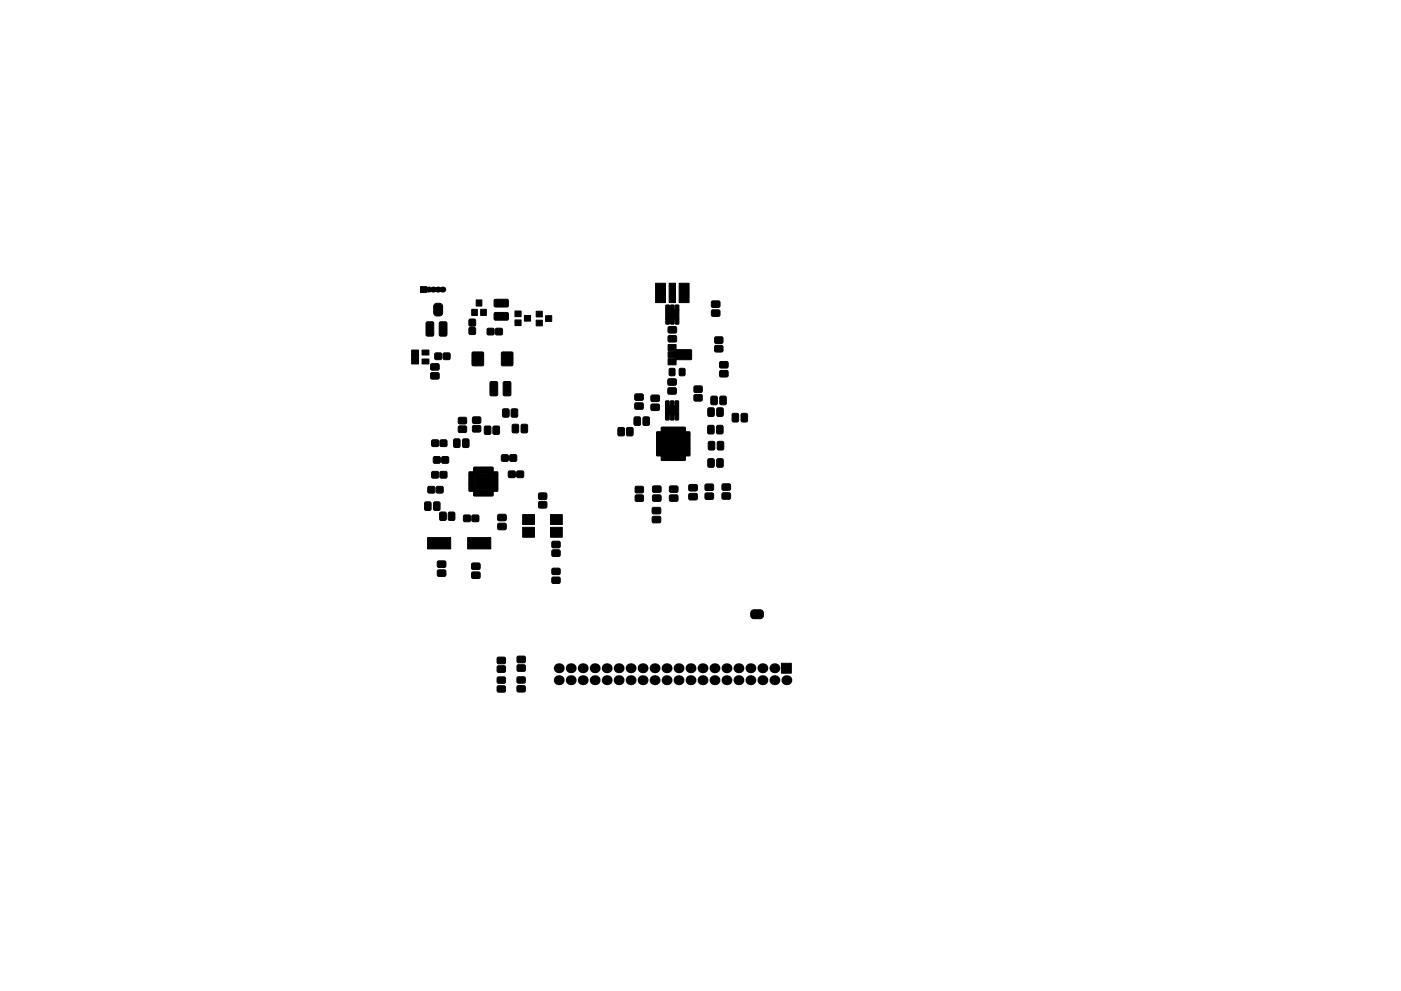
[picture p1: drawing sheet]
<svg xmlns="http://www.w3.org/2000/svg" width="297mm" height="210mm" viewBox="0 0 297 210" stroke-linecap="round" stroke-linejoin="round" font-family="sans-serif">
<g fill="#000" stroke="#000" stroke-width=".21">
<path d="M87.3 76.2h1.4v1h-1.4zM87.3 75.2h1.4v1.1h-1.4zM87.3 74.3h1.4v1h-1.4zM89.5 74.3h1.4v1h-1.4zM89.5 76.2h1.4v1h-1.4zM89.2 60.8h1.2v1.3h-1.2zM90.4 68.4l1.3-.1 .2 .2 .1 2.5-.2 .3h-1.2l-.3-.2zM92.1 64.6l.5-.3 .9 .1 .3 .5v.8h-1.8v-.7zM92 65.7h1.8v1l-.5 .3-1-.1-.3-.4zM91.4 77.2h1.6l.1 .3v.9l-.3 .1h-1.4l-.1-.3zM91.4 79.1h1.6l.1 .3v.9l-.3 .1h-1.4l-.1-.3zM92.3 75h1.3v1.2h-1.3z"/>
<path d="M93.2 68.4l1.3-.1 .2 .2 .1 2.5-.2 .3h-1.2l-.3-.2zM94 75h1.4v1.2h-1.4zM99.5 67.8h1.3v1.3h-1.3zM99.5 69.6h1.3v1.3h-1.3zM100 65.6h1.2v1.3h-1.2zM101 63.6h1.2v1.3h-1.2zM100.2 74.8l2-.1 .3 .1-.1 2.8-2.3-.1zM101.9 65.6h1.2v1.3h-1.2zM103.4 69.7h1.3v1.3h-1.3zM105.1 69.7h1.4v1.3h-1.4zM104.8 63.6l2.8-.1 .2 .3v1.1l-.3 .2h-2.5l-.2-.3zM104.8 66.4l2.8-.1 .2 .3v1.1l-.3 .2h-2.5l-.2-.3z"/>
<path d="M106.4 74.8l2.1-.1 .2 .1v2.8l-2.3-.1zM109.2 66h1.3v1.2h-1.3zM109.2 67.9h1.3v1.2h-1.3zM111.2 66.9h1.3v1.2h-1.3zM113.7 67.9h1.3v1.2h-1.3zM113.7 66h1.3v1.2h-1.3zM115.7 67h1.3v1.2h-1.3zM139 60.1h2.1v4.1h-2.1zM141.1 65.8h2.8v1.9h-2.8zM141.6 73.1h1.7v1.3h-1.7zM141.6 76.1h1.7v1.3h-1.7zM141.2 67.7h.7l-.1 1.1-.6-.1z"/>
<path d="M141.2 64.8h.7l-.1 1.1-.6-.1zM141.9 60.1h1.3v4.1h-1.3zM142.2 67.7h.7l-.1 1.1-.6-.1zM142.2 64.8h.7l-.1 1.1-.6-.1zM141.9 78.2l.9-.1 .3 .2v1.2l-.1 .2h-.9l-.2-.1zM141.7 71.3l1.6-.1 .2 .3-.1 .9-.2 .2-1.4-.1-.2-.3zM141.7 69.4l1.6-.1 .2 .3-.1 .9-.2 .2-1.4-.1-.2-.3zM143.2 67.7h.7l-.1 1.1-.6-.1zM143.2 64.8h.7l-.1 1.1-.6-.1zM144 60.1h2.1v4.1h-2.1zM144.1 78.2l.8-.1 .3 .2 .1 1.2-.2 .2h-.8l-.3-.1zM141.7 74.7l1.4-.1v-.3l.2-.1h3.2l.1 .2v1.8l-.2 .1h-3.1l-.2-.1v-.3h-1.3l-.2-.2z"/>
<path d="M150.9 63.9h1.6l.2 .2-.1 1-.3 .1h-1.3l-.2-.3zM150.9 65.8h1.6l.2 .2-.1 1-.3 .1h-1.3l-.2-.3zM151.6 73.4l1.5-.1 .2 .3-.1 .9-.2 .2-1.3-.1-.2-.3zM151.6 71.5h1.5l.2 .3-.1 .9-.2 .2-1.3-.1-.2-.3zM152.6 78.7h1.6l.2 .2-.1 .9-.2 .2-1.4-.1-.2-.3zM152.6 76.8h1.6l.2 .2-.1 .9-.2 .2-1.4-.1-.2-.3zM91.6 93.4h1.3v1.2h-1.3zM91.9 97h1.4v1.2h-1.4zM93.4 93.4h1.3v1.2h-1.3zM93.7 97h1.3v1.2h-1.3zM96.3 93.2l.9-.1 .3 .2 .1 1.3-.2 .3h-.9l-.3-.1zM97.2 88.6h1.6l.1 .2v1l-.3 .2-1.3-.1-.2-.3z"/>
<path d="M97.2 90.5l1.6-.1 .1 .3v.9l-.3 .2-1.3-.1-.2-.3zM98.2 93.2l.9-.1 .3 .2 .1 1.3-.2 .3h-.9l-.3-.1zM100.5 99.1l.6 .1-.1 1.2-.6-.1zM101 99.1l.6 .1-.1 1.2-.6-.1zM100.3 88.5h1.5l.2 .2-.1 1-.3 .2-1.3-.1-.1-.3zM100.3 90.4l1.5-.1 .2 .3-.1 .9-.3 .2-1.3-.1-.1-.3zM101.5 99.1l.6 .1-.1 1.2-.6-.1zM102 99.1l.6 .1-.1 1.2-.6-.1zM102.5 99.1l.6 .1-.1 1.2-.6-.1zM103 99.1l.6 .1-.1 1.2-.6-.1zM102.8 90.5l.9-.1 .3 .1 .1 1.4-.2 .2-.9 .1-.3-.2zM103.5 99.1l.6 .1-.1 1.2-.6-.1z"/>
<path d="M104 99.1l.6 .1-.1 1.2-.6-.1zM104 81l1.2-.1 .3 .2v2.6l-.2 .3h-1.1l-.3-.2zM104.6 90.5l1-.1 .3 .1v1.4l-.1 .2-1 .1-.2-.2zM106.4 96.6h1.3v1.2h-1.3zM106.6 86.8l1-.1 .3 .2 .1 1.3-.2 .3h-1l-.2-.1zM106.8 81l1.2-.1 .3 .2v2.6l-.2 .3h-1.1l-.3-.2zM107.9 100h1.3v1.3h-1.3zM108.2 96.6h1.3v1.2h-1.3zM108.5 86.8l.9-.1 .3 .2 .1 1.3-.2 .3h-.9l-.3-.1zM108.7 90.1l.9-.1 .3 .2 .1 1.3-.2 .3h-.9l-.3-.1zM109.6 100h1.3v1.3h-1.3zM110.6 90.1l.9-.1 .3 .2 .1 1.3-.2 .3h-.9l-.3-.1z"/>
<path d="M131.1 90.8l1-.1 .3 .1v1.4l-.1 .2-1 .1-.3-.2zM132.9 90.8l1-.1 .3 .1v1.4l-.1 .2-1 .1-.2-.2zM134.5 88.5l1-.1 .2 .2 .1 1.4-.1 .2-1 .1-.2-.2zM134.7 85.6l1.6-.1 .1 .3-.1 .9-.2 .1h-1.4l-.1-.3zM134.7 83.7l1.6-.1 .1 .3-.1 .9-.2 .1h-1.4l-.1-.3zM136.4 88.5l1-.1 .2 .2 .1 1.4-.1 .2-1 .1-.2-.2zM138.1 85.8h1.6l.1 .2v.9l-.3 .2-1.4-.1-.1-.2zM138.1 83.9h1.6l.1 .2v.9l-.3 .2-1.4-.1-.1-.2zM140.2 91.7h5v5h-5zM139.2 91.6h1.1l.1 .5-1.1 .1zM139.2 92.1h1.1l.1 .5-1.1 .1zM139.2 92.6h1.1l.1 .5-1.1 .1z"/>
<path d="M139.2 93.1h1.1l.1 .5-1.1 .1zM139.2 93.6h1.1l.1 .5-1.1 .1zM139.2 94.1h1.1l.1 .5-1.1 .1zM139.2 94.6h1.1l.1 .5-1.1 .1zM139.2 95.1h1.1l.1 .5-1.1 .1zM139.2 95.6h1.1l.1 .5-1.1 .1zM139.2 96.1h1.1l.1 .5-1.1 .1zM140.2 90.7h.6l-.1 1.1-.5-.1zM140.2 96.5l.6 .1-.1 1.1-.5-.1zM141.1 86.1h2.8v1.9h-2.8zM140.7 90.7h.6l-.1 1.1-.5-.1zM140.7 96.5l.6 .1-.1 1.1-.5-.1z"/>
<path d="M141.2 90.7h.6l-.1 1.1-.5-.1zM141.2 96.5l.6 .1-.1 1.1-.5-.1zM141.2 85.1h.7l-.1 1.1-.7-.1zM141.2 88h.7l-.1 1.1-.7-.1zM141.7 90.7h.6l-.1 1.1-.5-.1zM141.7 96.5l.6 .1-.1 1.1-.5-.1zM142.2 90.7h.6l-.1 1.1-.5-.1zM142.2 96.5l.6 .1-.1 1.1-.5-.1zM142.2 85.1h.7l-.1 1.1-.7-.1zM142.2 88h.7l-.1 1.1-.7-.1zM141.7 82.4l1.6-.1 .1 .3v.9l-.3 .1h-1.4l-.1-.3zM141.7 80.5l1.6-.1 .1 .3v.9l-.3 .1h-1.4l-.1-.3z"/>
<path d="M142.7 90.7h.6l-.1 1.1-.5-.1zM142.7 96.5l.6 .1-.1 1.1-.5-.1zM143.2 90.7h.6l-.1 1.1-.5-.1zM143.2 96.5l.6 .1-.1 1.1-.5-.1zM143.2 85.1h.7l-.1 1.1-.7-.1zM143.2 88h.7l-.1 1.1-.7-.1zM143.7 90.7h.6l-.1 1.1-.5-.1zM143.7 96.5l.6 .1-.1 1.1-.5-.1zM144.2 90.7h.6l-.1 1.1-.5-.1zM144.2 96.5l.6 .1-.1 1.1-.5-.1zM144.7 90.7h.6l-.1 1.1-.5-.1zM144.7 96.5l.6 .1-.1 1.1-.5-.1z"/>
<path d="M145.1 96.1h1.1l.1 .5-1.1 .1zM145.1 95.6h1.1l.1 .5-1.1 .1zM145.1 95.1h1.1l.1 .5-1.1 .1zM145.1 94.6h1.1l.1 .5-1.1 .1zM145.1 94.1h1.1l.1 .5-1.1 .1zM145.1 93.6h1.1l.1 .5-1.1 .1zM145.1 93.1h1.1l.1 .5-1.1 .1zM145.1 92.6h1.1l.1 .5-1.1 .1zM145.1 92.1h1.1l.1 .5-1.1 .1zM145.1 91.6h1.1l.1 .5-1.1 .1zM147.2 82l1.6-.1 .1 .3-.1 .9-.2 .2-1.3-.1-.2-.3zM147.2 83.8l1.6-.1 .1 .3-.1 1-.2 .1h-1.3l-.2-.3z"/>
<path d="M150.1 90.3l1-.1 .3 .2v1.4l-.1 .2-1 .1-.2-.2zM150.2 86.6l.9-.1 .3 .2v1.3l-.1 .3-.9 .1-.3-.2zM150.2 97.4l.9-.1 .3 .2v1.3l-.1 .3-.9 .1-.3-.2zM150.3 93.7l.9-.1 .3 .2 .1 1.4-.2 .2-.9 .1-.3-.2zM150.8 84.1l.9-.1 .3 .2 .1 1.4-.2 .2-.9 .1-.2-.2zM152 90.3l1-.1 .3 .2v1.4l-.1 .2-1 .1-.2-.2zM152.1 86.6l.9-.1 .3 .2v1.3l-.1 .3-.9 .1-.3-.2zM152.1 97.4l.9-.1 .3 .2v1.3l-.1 .3-.9 .1-.3-.2zM152.2 93.7l.9-.1 .3 .2 .1 1.4-.2 .2-.9 .1-.3-.2zM152.7 84.1l.9-.1 .3 .2 .1 1.4-.2 .2-.9 .1-.2-.2zM155.3 87.8l1-.1 .2 .1 .1 1.4-.2 .3h-.9l-.2-.1zM157.2 87.8l1-.1 .2 .1 .1 1.4-.2 .3h-.9l-.2-.1z"/>
<path d="M90.1 106.6l1-.1 .2 .1 .1 1.4-.1 .3h-1l-.2-.1zM90.8 103.3h1.3v1.2h-1.3zM91.6 100.1h1.3v1.3h-1.3zM92 106.6l1-.1 .2 .1 .1 1.4-.1 .3h-1l-.2-.1zM92.6 103.3h1.3v1.2h-1.3zM92.8 119.1h1.6l.1 .2v.9l-.3 .2-1.3-.1-.2-.3zM93.3 108.7l1-.1 .3 .2v1.3l-.1 .3h-1l-.2-.1zM93.4 100.1h1.3v1.3h-1.3zM90.7 114.1h4.8v2.4h-4.8zM95.1 108.7l1-.1 .3 .2 .1 1.3-.2 .3h-1l-.2-.1zM98.4 109.4h1.3v1.2h-1.3zM99.5 100.1h1.1l.1 .5-1.2 .1z"/>
<path d="M99.5 100.6h1.1l.1 .5-1.2 .1zM99.5 101.1h1.1l.1 .5-1.2 .1zM99.5 101.6h1.1l.1 .5-1.2 .1zM99.5 102.1h1.1l.1 .5-1.2 .1zM99.5 102.6h1.1l.1 .5-1.2 .1zM99.5 103.1h1.1l.1 .5-1.2 .1zM99.5 103.6h1.1l.1 .5-1.2 .1zM100.7 100.4h3.5v3.5h-3.5zM100.5 104l.6 .1-.1 1.1-.6-.1zM100.1 109.4h1.3v1.2h-1.3zM101 104l.6 .1-.1 1.1-.6-.1zM100.1 119.5h1.6l.1 .3v.9l-.3 .1h-1.4l-.1-.3z"/>
<path d="M101.5 104l.6 .1-.1 1.1-.6-.1zM102 104l.6 .1-.1 1.1-.6-.1zM102.5 104l.6 .1-.1 1.1-.6-.1zM103 104l.6 .1-.1 1.1-.6-.1zM103.5 104l.6 .1-.1 1.1-.6-.1zM99.1 114.1h5v2.4h-5zM104 104l.6 .1-.1 1.1-.6-.1zM104.3 103.6h1.2l.1 .5-1.2 .1zM104.3 103.1h1.2l.1 .5-1.2 .1zM104.3 102.6h1.2l.1 .5-1.2 .1zM104.3 102.1h1.2l.1 .5-1.2 .1zM104.3 101.6h1.2l.1 .5-1.2 .1z"/>
<path d="M104.3 101.1h1.2l.1 .5-1.2 .1zM104.3 100.6h1.2l.1 .5-1.2 .1zM104.3 100.1h1.2l.1 .5-1.2 .1zM105.6 109.2h1.6l.1 .2v.9l-.3 .2-1.3-.1-.2-.2zM105.6 111.1h1.6l.1 .2v.9l-.3 .2-1.3-.1-.2-.2zM110.8 111.9h2.5v2.1h-2.5zM110.8 109.2h2.5v2.1h-2.5zM114.3 104.7l1.5-.1 .2 .3-.1 .9-.3 .2-1.3-.1-.1-.3zM114.3 106.5l1.5-.1 .2 .3-.1 1-.3 .1h-1.3l-.1-.3zM117.1 116.7h1.5l.2 .3-.1 .9-.2 .2-1.4-.1-.1-.3zM117.1 114.9h1.5l.2 .2-.1 1-.2 .1h-1.4l-.1-.3zM116.7 111.9h2.5v2.1h-2.5z"/>
<path d="M116.7 109.2h2.5v2.1h-2.5zM134.7 103.3l1.6-.1 .1 .3v.9l-.3 .2-1.3-.1-.2-.3zM134.7 105.1l1.6-.1 .1 .3v1l-.3 .1h-1.3l-.2-.3zM138.4 109.6h1.5l.2 .3-.1 .9-.2 .1h-1.4l-.1-.3zM138.4 107.7h1.5l.2 .3-.1 .9-.2 .1h-1.4l-.1-.3zM138.4 105.1l1.6-.1 .2 .3-.1 .9-.2 .2-1.4-.1-.2-.3zM138.4 103.2l1.6-.1 .2 .3-.1 .9-.2 .2-1.4-.1-.2-.3zM142 103.2l1.6-.1 .2 .3-.1 .9-.3 .2-1.3-.1-.2-.3zM142 105.1l1.6-.1 .2 .3-.1 .9-.3 .2-1.3-.1-.2-.3zM146.1 102.9l1.6-.1 .2 .3-.1 .9-.3 .2-1.3-.1-.2-.3zM146.1 104.8l1.6-.1 .2 .3-.1 .9-.3 .2-1.3-.1-.2-.3zM149.6 102.8l1.6-.1 .1 .3-.1 .9-.2 .2-1.4-.1-.1-.3z"/>
<path d="M149.6 104.7l1.6-.1 .1 .3-.1 .9-.2 .2-1.4-.1-.1-.3zM153.2 104.6h1.5l.2 .2-.1 1-.2 .1h-1.4l-.2-.3zM153.2 102.7h1.5l.2 .2-.1 1-.2 .1h-1.4l-.2-.3zM92.8 121h1.6l.1 .2v.9l-.3 .2-1.3-.1-.2-.3zM100.1 121.4h1.6l.1 .3v.9l-.3 .1h-1.4l-.1-.3zM105.5 139.5h1.5l.2 .2-.1 1-.2 .1h-1.4l-.1-.3zM109.7 139.3h1.5l.2 .2-.1 1-.2 .1h-1.3l-.2-.3zM117.1 122.5h1.5l.2 .2-.1 .9-.2 .2-1.4-.1-.1-.3zM117.1 120.6h1.5l.2 .3-.1 .9-.2 .1h-1.4l-.1-.3zM159.4 129.6l.4-.2 .7 .1v1.7l-.8 .1-.4-.4-.1-.9zM160.5 129.4h.8l.5 .3 .1 1-.4 .5h-1zM105.5 141.3h1.5l.2 .3-.1 .9-.2 .2-1.4-.1-.1-.3z"/>
<path d="M105.5 143.7h1.5l.2 .2-.1 .9-.2 .2-1.4-.1-.1-.3zM105.5 145.6l1.5-.1 .2 .3-.1 .9-.2 .2-1.4-.1-.1-.3zM109.7 145.6l1.5-.1 .2 .3-.1 .9-.2 .1h-1.4l-.1-.3zM109.7 143.7l1.5-.1 .2 .3-.1 .9-.2 .2-1.4-.1-.1-.3zM109.7 141.1h1.5l.2 .2-.1 1-.2 .1h-1.3l-.2-.3zM165.7 140.7h2.1v2.1h-2.1z"/>
</g>
<g fill="#000">
<circle cx="90.8" cy="61.4" r=".63"/>
<circle cx="91.8" cy="61.4" r=".63"/>
<circle cx="92.8" cy="61.4" r=".63"/>
<circle cx="93.8" cy="61.4" r=".63"/>
<circle cx="118.5" cy="141.8" r="1.05"/>
<circle cx="118.5" cy="144.3" r="1.05"/>
<circle cx="121" cy="141.8" r="1.05"/>
<circle cx="121" cy="144.3" r="1.05"/>
<circle cx="123.5" cy="141.8" r="1.05"/>
<circle cx="123.5" cy="144.3" r="1.05"/>
<circle cx="126.1" cy="141.8" r="1.05"/>
<circle cx="126.1" cy="144.3" r="1.05"/>
<circle cx="128.6" cy="141.8" r="1.05"/>
<circle cx="128.6" cy="144.3" r="1.05"/>
<circle cx="131.2" cy="144.3" r="1.05"/>
<circle cx="131.2" cy="141.8" r="1.05"/>
<circle cx="133.7" cy="141.8" r="1.05"/>
<circle cx="133.7" cy="144.3" r="1.05"/>
<circle cx="136.2" cy="141.8" r="1.05"/>
<circle cx="136.2" cy="144.3" r="1.05"/>
<circle cx="138.8" cy="141.8" r="1.05"/>
<circle cx="138.8" cy="144.3" r="1.05"/>
<circle cx="141.3" cy="141.8" r="1.05"/>
<circle cx="141.3" cy="144.3" r="1.05"/>
<circle cx="143.9" cy="141.8" r="1.05"/>
<circle cx="143.9" cy="144.3" r="1.05"/>
<circle cx="146.4" cy="141.8" r="1.05"/>
<circle cx="146.4" cy="144.3" r="1.05"/>
<circle cx="148.9" cy="141.8" r="1.05"/>
<circle cx="148.9" cy="144.3" r="1.05"/>
<circle cx="151.5" cy="144.3" r="1.05"/>
<circle cx="151.5" cy="141.8" r="1.05"/>
<circle cx="154" cy="141.8" r="1.05"/>
<circle cx="154" cy="144.3" r="1.05"/>
<circle cx="156.6" cy="144.3" r="1.05"/>
<circle cx="156.6" cy="141.8" r="1.05"/>
<circle cx="159.1" cy="141.8" r="1.05"/>
<circle cx="159.1" cy="144.3" r="1.05"/>
<circle cx="161.6" cy="141.8" r="1.05"/>
<circle cx="161.6" cy="144.3" r="1.05"/>
<circle cx="164.2" cy="144.3" r="1.05"/>
<circle cx="164.2" cy="141.8" r="1.05"/>
<circle cx="166.7" cy="144.3" r="1.05"/>
</g>
</svg>
